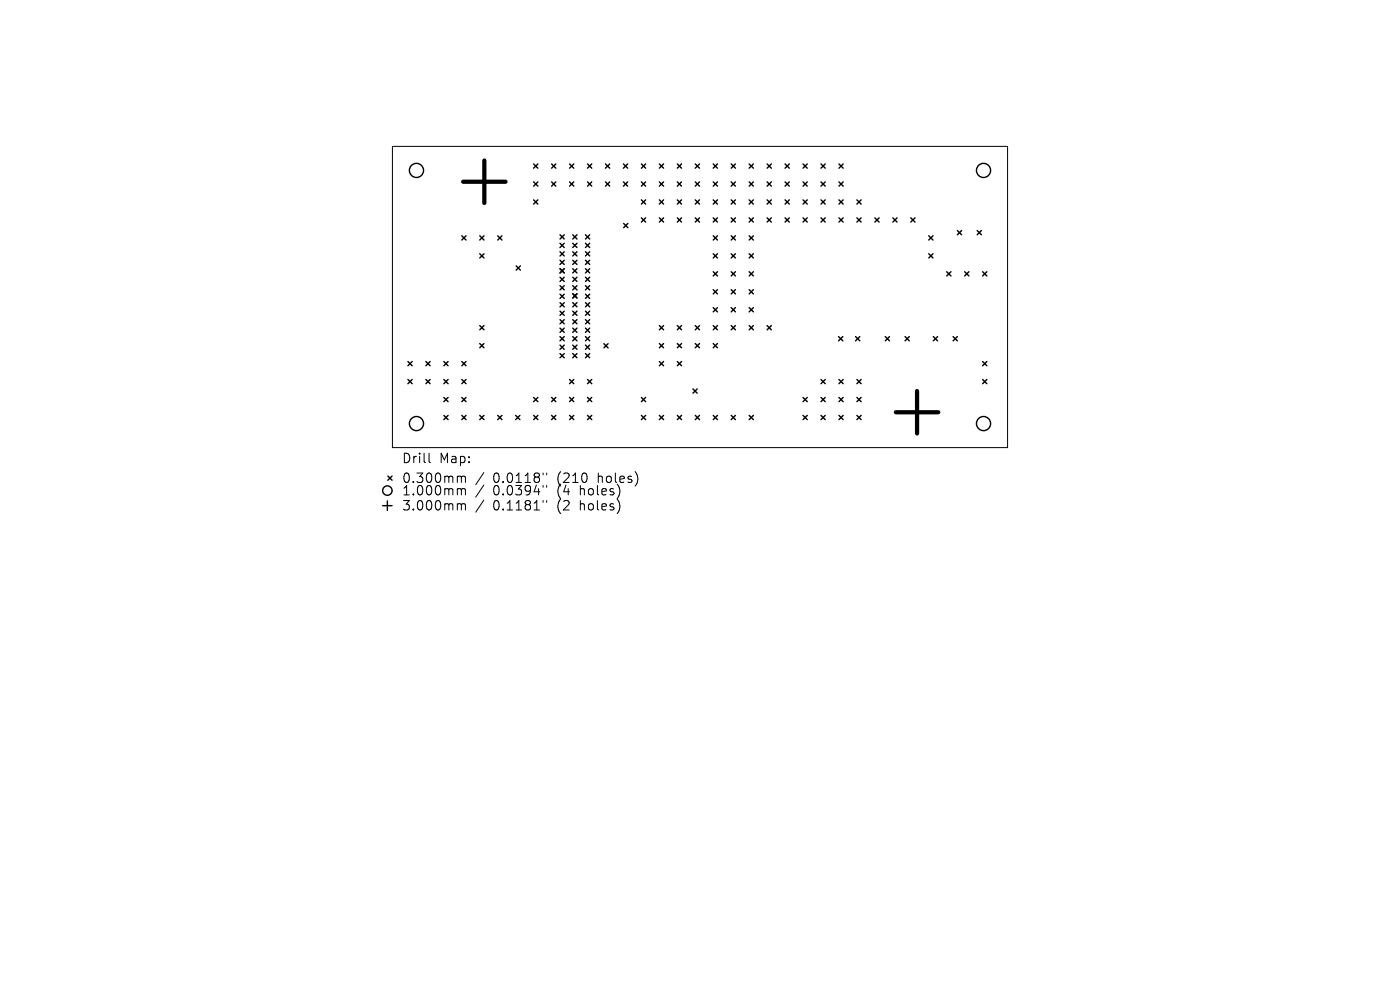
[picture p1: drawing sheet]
<svg xmlns="http://www.w3.org/2000/svg" width="297mm" height="210mm" viewBox="0 0 297 210" stroke-linecap="round" stroke-linejoin="round" font-family="sans-serif">
<defs><g id="words">
<g font-size="2.8">
<text x="85.2" y="98.5">Drill</text>
<text x="93.2" y="98.5">Map:</text>
<text x="85.2" y="102.7">0.300mm</text>
<text x="85.2" y="105.4">1.000mm</text>
<text x="104.6" y="102.7">0.0118&quot;</text>
<text x="104.6" y="105.4">0.0394&quot;</text>
<text x="118.3" y="102.7">(210</text>
<text x="118.3" y="105.4">(4</text>
<text x="123.3" y="105.4">holes)</text>
<text x="127.1" y="102.7">holes)</text>
<text x="85.2" y="108.6">3.000mm</text>
<text x="104.6" y="108.6">0.1181&quot;</text>
<text x="118.3" y="108.6">(2</text>
<text x="123.3" y="108.6">holes)</text>
</g>
</g></defs>
<g fill="none" stroke="#000" stroke-width=".21">
<path d="M83.3 31.1h130.5v63.9h-130.5zM91 96.1v1.8l.3 .2M97.3 101h.3l.3 .3M97.3 103.6h.3l.3 .3M97.3 106.8h.3l.3 .3M97.9 101.3l.3-.3 .4 .1 .1 1.2M97.9 101.3v1M97.9 103.9v1.1M97.9 107.1v1.1M97.9 103.9l.3-.3 .4 .1 .1 1.3M97.9 107.1l.3-.3 .4 .1 .1 1.3M102.6 100.2l-1.7 2.6"/>
<path d="M102.6 102.9l-1.7 2.6M102.6 106.1l-1.7 2.6M115.2 100.3v.4M115.2 103v.4M115.2 106.2v.4M116 100.3v.4M116 103v.4M116 106.2v.4"/>
</g>
<g fill="none" stroke="#000" stroke-width=".3">
<path d="M113.2 34.8l.9 .9M113.2 38.6l.9 .9M114.1 34.8l-.9 .9M114.1 38.6l-.9 .9M117 38.6l.9 .9M117 34.8l.9 .9M117.9 34.8l-.9 .9M117.9 38.6l-.9 .9M120.8 34.8l.9 .9M120.8 38.6l.9 .9M121.7 34.8l-.9 .9M121.7 38.6l-.9 .9"/>
<path d="M124.6 38.6l.9 .9M124.6 34.8l.9 .9M125.5 38.6l-.9 .9M125.5 34.8l-.9 .9M128.4 38.6l.9 .9M128.4 34.8l.9 .9M129.3 34.8l-.9 .9M129.3 38.6l-.9 .9M132.3 38.6l.9 .9M132.3 34.8l.9 .9M133.2 34.8l-.9 .9M133.2 38.6l-.9 .9"/>
<path d="M136.1 34.8l.9 .9M136.1 38.6l.9 .9M137 34.8l-.9 .9M137 38.6l-.9 .9M139.9 38.6l.9 .9M139.9 34.8l.9 .9M140.8 34.8l-.9 .9M140.8 38.6l-.9 .9M143.7 38.6l.9 .9M143.7 34.8l.9 .9M144.6 38.6l-.9 .9M144.6 34.8l-.9 .9"/>
<path d="M147.5 38.6l.9 .9M147.5 34.8l.9 .9M148.4 34.8l-.9 .9M148.4 38.6l-.9 .9M151.3 38.6l.9 .9M151.3 34.8l.9 .9M152.2 34.8l-.9 .9M152.2 38.6l-.9 .9M155.1 38.6l.9 .9M155.1 34.8l.9 .9M156 34.8l-.9 .9M156 38.6l-.9 .9"/>
<path d="M158.9 38.6l.9 .9M158.9 34.8l.9 .9M159.8 34.8l-.9 .9M159.8 38.6l-.9 .9M162.7 34.8l.9 .9M162.7 38.6l.9 .9M163.6 38.6l-.9 .9M163.6 34.8l-.9 .9M166.5 38.6l.9 .9M166.5 34.8l.9 .9M167.4 34.8l-.9 .9M167.4 38.6l-.9 .9"/>
<path d="M170.4 38.6l.9 .9M170.4 34.8l.9 .9M171.3 34.8l-.9 .9M171.3 38.6l-.9 .9M174.2 38.6l.9 .9M174.2 34.8l.9 .9M175.1 34.8l-.9 .9M175.1 38.6l-.9 .9M178 38.6l.9 .9M178 34.8l.9 .9M178.9 34.8l-.9 .9M178.9 38.6l-.9 .9"/>
<path d="M98 50l.9 .9M98.9 50l-.9 .9M101.8 50l.9 .9M101.8 53.8l.9 .9M102.7 50l-.9 .9M102.7 53.8l-.9 .9M105.6 50l.9 .9M106.5 50l-.9 .9M109.5 56.4l.9 .9M110.4 56.4l-.9 .9M113.2 42.4l.9 .9M114.1 42.4l-.9 .9"/>
<path d="M118.8 49.8l.9 .9M118.8 51.6l.9 .9M118.8 53.4l.9 .9M118.8 55.2l.9 .9M118.8 57l.9 .9M118.8 58.8l.9 .9M119.7 49.8l-.9 .9M119.7 51.6l-.9 .9M119.7 53.4l-.9 .9M119.7 55.2l-.9 .9M119.7 57l-.9 .9M119.7 58.8l-.9 .9"/>
<path d="M121.5 49.8l.9 .9M121.5 51.6l.9 .9M121.5 53.4l.9 .9M121.5 55.2l.9 .9M121.5 57l.9 .9M121.5 58.8l.9 .9M122.4 49.8l-.9 .9M122.4 51.6l-.9 .9M122.4 53.4l-.9 .9M122.4 55.2l-.9 .9M122.4 57l-.9 .9M122.4 58.8l-.9 .9"/>
<path d="M124.2 53.4l.9 .9M124.2 55.2l.9 .9M124.2 57l.9 .9M124.2 58.8l.9 .9M124.2 49.8l.9 .9M124.2 51.6l.9 .9M125.1 49.8l-.9 .9M125.1 51.6l-.9 .9M125.1 53.4l-.9 .9M125.1 55.2l-.9 .9M125.1 57l-.9 .9M125.1 58.8l-.9 .9"/>
<path d="M132.3 47.4l.9 .9M133.2 47.4l-.9 .9M136.1 46.2l.9 .9M136.1 42.4l.9 .9M137 46.2l-.9 .9M137 42.4l-.9 .9M139.9 42.4l.9 .9M139.9 46.2l.9 .9M140.8 42.4l-.9 .9M140.8 46.2l-.9 .9M143.7 42.4l.9 .9M143.7 46.2l.9 .9"/>
<path d="M144.6 42.4l-.9 .9M144.6 46.2l-.9 .9M147.5 46.2l.9 .9M147.5 42.4l.9 .9M148.4 42.4l-.9 .9M148.4 46.2l-.9 .9M151.3 50l.9 .9M151.3 53.8l.9 .9M151.3 57.6l.9 .9M151.3 46.2l.9 .9M151.3 42.4l.9 .9M152.2 42.4l-.9 .9"/>
<path d="M152.2 50l-.9 .9M152.2 53.8l-.9 .9M152.2 57.6l-.9 .9M152.2 46.2l-.9 .9M155.1 53.8l.9 .9M155.1 57.6l.9 .9M155.1 42.4l.9 .9M155.1 46.2l.9 .9M155.1 50l.9 .9M156 46.2l-.9 .9M156 50l-.9 .9M156 53.8l-.9 .9"/>
<path d="M156 57.6l-.9 .9M156 42.4l-.9 .9M158.9 46.2l.9 .9M158.9 42.4l.9 .9M158.9 50l.9 .9M158.9 53.8l.9 .9M158.9 57.6l.9 .9M159.8 42.4l-.9 .9M159.8 46.2l-.9 .9M159.8 50l-.9 .9M159.8 53.8l-.9 .9M159.8 57.6l-.9 .9"/>
<path d="M162.7 46.2l.9 .9M162.7 42.4l.9 .9M163.6 42.4l-.9 .9M163.6 46.2l-.9 .9M166.5 42.4l.9 .9M166.5 46.2l.9 .9M167.4 42.4l-.9 .9M167.4 46.2l-.9 .9M170.4 42.4l.9 .9M170.4 46.2l.9 .9M171.3 42.4l-.9 .9M171.3 46.2l-.9 .9"/>
<path d="M174.2 46.2l.9 .9M174.2 42.4l.9 .9M175.1 46.2l-.9 .9M175.1 42.4l-.9 .9M178 46.2l.9 .9M178 42.4l.9 .9M178.9 42.4l-.9 .9M178.9 46.2l-.9 .9M181.8 42.4l.9 .9M181.8 46.2l.9 .9M182.7 42.4l-.9 .9M182.7 46.2l-.9 .9"/>
<path d="M185.6 46.2l.9 .9M186.5 46.2l-.9 .9M189.4 46.2l.9 .9M190.3 46.2l-.9 .9M193.2 46.2l.9 .9M194.1 46.2l-.9 .9M197 53.8l.9 .9M197 50l.9 .9M197.9 50l-.9 .9M197.9 53.8l-.9 .9M200.8 57.6l.9 .9M201.7 57.6l-.9 .9"/>
<path d="M203.1 48.9l.9 .9M204 48.9l-.9 .9M204.6 57.6l.9 .9M205.5 57.6l-.9 .9M207.3 48.9l.9 .9M208.2 48.9l-.9 .9M208.5 57.6l.9 .9M209.4 57.6l-.9 .9M86.5 76.7l.9 .9M87.4 76.7l-.9 .9M90.3 76.7l.9 .9M91.2 76.7l-.9 .9"/>
<path d="M94.2 76.7l.9 .9M95.1 76.7l-.9 .9M98 76.7l.9 .9M98.9 76.7l-.9 .9M101.8 69.1l.9 .9M101.8 72.9l.9 .9M102.7 69.1l-.9 .9M102.7 72.9l-.9 .9M118.8 60.6l.9 .9M118.8 62.4l.9 .9M118.8 64.2l.9 .9M118.8 66l.9 .9"/>
<path d="M118.8 67.8l.9 .9M118.8 69.6l.9 .9M118.8 71.4l.9 .9M118.8 73.2l.9 .9M118.8 75l.9 .9M119.7 60.6l-.9 .9M119.7 62.4l-.9 .9M119.7 64.2l-.9 .9M119.7 66l-.9 .9M119.7 67.8l-.9 .9M119.7 69.6l-.9 .9M119.7 71.4l-.9 .9"/>
<path d="M119.7 73.2l-.9 .9M119.7 75l-.9 .9M121.5 60.6l.9 .9M121.5 64.2l.9 .9M121.5 66l.9 .9M121.5 67.8l.9 .9M121.5 69.6l.9 .9M121.5 71.4l.9 .9M121.5 73.2l.9 .9M121.5 75l.9 .9M121.5 62.3l.9 .9M122.4 60.6l-.9 .9"/>
<path d="M122.4 64.2l-.9 .9M122.4 66l-.9 .9M122.4 67.8l-.9 .9M122.4 69.6l-.9 .9M122.4 71.4l-.9 .9M122.4 73.2l-.9 .9M122.4 75l-.9 .9M122.4 62.3l-.9 .9M124.2 71.4l.9 .9M124.2 73.2l.9 .9M124.2 75l.9 .9M124.2 60.6l.9 .9"/>
<path d="M124.2 62.4l.9 .9M124.2 64.2l.9 .9M124.2 66l.9 .9M124.2 67.8l.9 .9M124.2 69.6l.9 .9M125.1 60.6l-.9 .9M125.1 62.4l-.9 .9M125.1 64.2l-.9 .9M125.1 66l-.9 .9M125.1 67.8l-.9 .9M125.1 69.6l-.9 .9M125.1 71.4l-.9 .9"/>
<path d="M125.1 73.2l-.9 .9M125.1 75l-.9 .9M128.1 72.9l.9 .9M129 72.9l-.9 .9M139.9 69.1l.9 .9M139.9 72.9l.9 .9M139.9 76.7l.9 .9M140.8 69.1l-.9 .9M140.8 72.9l-.9 .9M140.8 76.7l-.9 .9M143.7 72.9l.9 .9M143.7 76.7l.9 .9"/>
<path d="M143.7 69.1l.9 .9M144.6 69.1l-.9 .9M144.6 76.7l-.9 .9M144.6 72.9l-.9 .9M147.5 72.9l.9 .9M147.5 69.1l.9 .9M148.4 72.9l-.9 .9M148.4 69.1l-.9 .9M151.3 61.4l.9 .9M151.3 65.3l.9 .9M151.3 69.1l.9 .9M151.3 72.9l.9 .9"/>
<path d="M152.2 61.4l-.9 .9M152.2 69.1l-.9 .9M152.2 72.9l-.9 .9M152.2 65.3l-.9 .9M155.1 61.4l.9 .9M155.1 65.3l.9 .9M155.1 69.1l.9 .9M156 65.3l-.9 .9M156 69.1l-.9 .9M156 61.4l-.9 .9M158.9 61.4l.9 .9M158.9 65.3l.9 .9"/>
<path d="M158.9 69.1l.9 .9M159.8 61.4l-.9 .9M159.8 65.3l-.9 .9M159.8 69.1l-.9 .9M162.7 69.1l.9 .9M163.6 69.1l-.9 .9M177.9 71.4l.9 .9M178.8 71.4l-.9 .9M181.5 71.4l.9 .9M182.4 71.4l-.9 .9M187.8 71.4l.9 .9M188.7 71.4l-.9 .9"/>
<path d="M192 71.4l.9 .9M192.9 71.4l-.9 .9M198 71.4l.9 .9M198.9 71.4l-.9 .9M202.2 71.4l.9 .9M203.1 71.4l-.9 .9M208.5 76.7l.9 .9M209.4 76.7l-.9 .9M86.5 80.5l.9 .9M87.4 80.5l-.9 .9M90.3 80.5l.9 .9M91.2 80.5l-.9 .9"/>
<path d="M94.2 84.3l.9 .9M94.2 88.1l.9 .9M94.2 80.5l.9 .9M95.1 80.5l-.9 .9M95.1 84.3l-.9 .9M95.1 88.1l-.9 .9M98 88.1l.9 .9M98 84.3l.9 .9M98 80.5l.9 .9M98.9 80.5l-.9 .9M98.9 84.3l-.9 .9M98.9 88.1l-.9 .9"/>
<path d="M101.8 88.1l.9 .9M102.7 88.1l-.9 .9M105.6 88.1l.9 .9M106.5 88.1l-.9 .9M109.4 88.1l.9 .9M110.3 88.1l-.9 .9M113.2 84.3l.9 .9M113.2 88.1l.9 .9M114.1 84.3l-.9 .9M114.1 88.1l-.9 .9M117 84.3l.9 .9M117 88.1l.9 .9"/>
<path d="M117.9 84.3l-.9 .9M117.9 88.1l-.9 .9M120.8 88.1l.9 .9M120.8 80.5l.9 .9M120.8 84.3l.9 .9M121.7 80.5l-.9 .9M121.7 84.3l-.9 .9M121.7 88.1l-.9 .9M124.6 84.3l.9 .9M124.6 88.1l.9 .9M124.6 80.5l.9 .9M125.5 80.5l-.9 .9"/>
<path d="M125.5 84.3l-.9 .9M125.5 88.1l-.9 .9M136.1 84.3l.9 .9M136.1 88.1l.9 .9M137 84.3l-.9 .9M137 88.1l-.9 .9M139.9 88.1l.9 .9M140.8 88.1l-.9 .9M143.7 88.1l.9 .9M144.6 88.1l-.9 .9M147 82.5l.9 .9M147.5 88.1l.9 .9"/>
<path d="M147.9 82.5l-.9 .9M148.4 88.1l-.9 .9M151.3 88.1l.9 .9M152.2 88.1l-.9 .9M155.1 88.1l.9 .9M156 88.1l-.9 .9M158.9 88.1l.9 .9M159.8 88.1l-.9 .9M170.4 88.1l.9 .9M170.4 84.3l.9 .9M171.3 84.3l-.9 .9M171.3 88.1l-.9 .9"/>
<path d="M174.2 88.1l.9 .9M174.2 80.5l.9 .9M174.2 84.3l.9 .9M175.1 80.5l-.9 .9M175.1 84.3l-.9 .9M175.1 88.1l-.9 .9M178 84.3l.9 .9M178 88.1l.9 .9M178 80.5l.9 .9M178.9 80.5l-.9 .9M178.9 84.3l-.9 .9M178.9 88.1l-.9 .9"/>
<path d="M181.8 80.5l.9 .9M181.8 88.1l.9 .9M181.8 84.3l.9 .9M182.7 80.5l-.9 .9M182.7 84.3l-.9 .9M182.7 88.1l-.9 .9M208.5 80.5l.9 .9M209.4 80.5l-.9 .9M81.2 107.3h2M82.2 106.3v2M82.3 101l.9 .9M83.2 101l-.9 .9"/>
<circle cx="88.4" cy="36.2" r="1.5"/>
<circle cx="208.7" cy="36.2" r="1.5"/>
<circle cx="88.4" cy="89.9" r="1.5"/>
<circle cx="208.7" cy="89.9" r="1.5"/>
<circle cx="82.2" cy="104.1" r="1"/>
</g>
<path d="M98.3 38.6h9M102.8 34.1v9M190.1 87.5h9M194.6 83v9" fill="none" stroke="#000" stroke-width=".9"/>
<use href="#words"/>
</svg>
